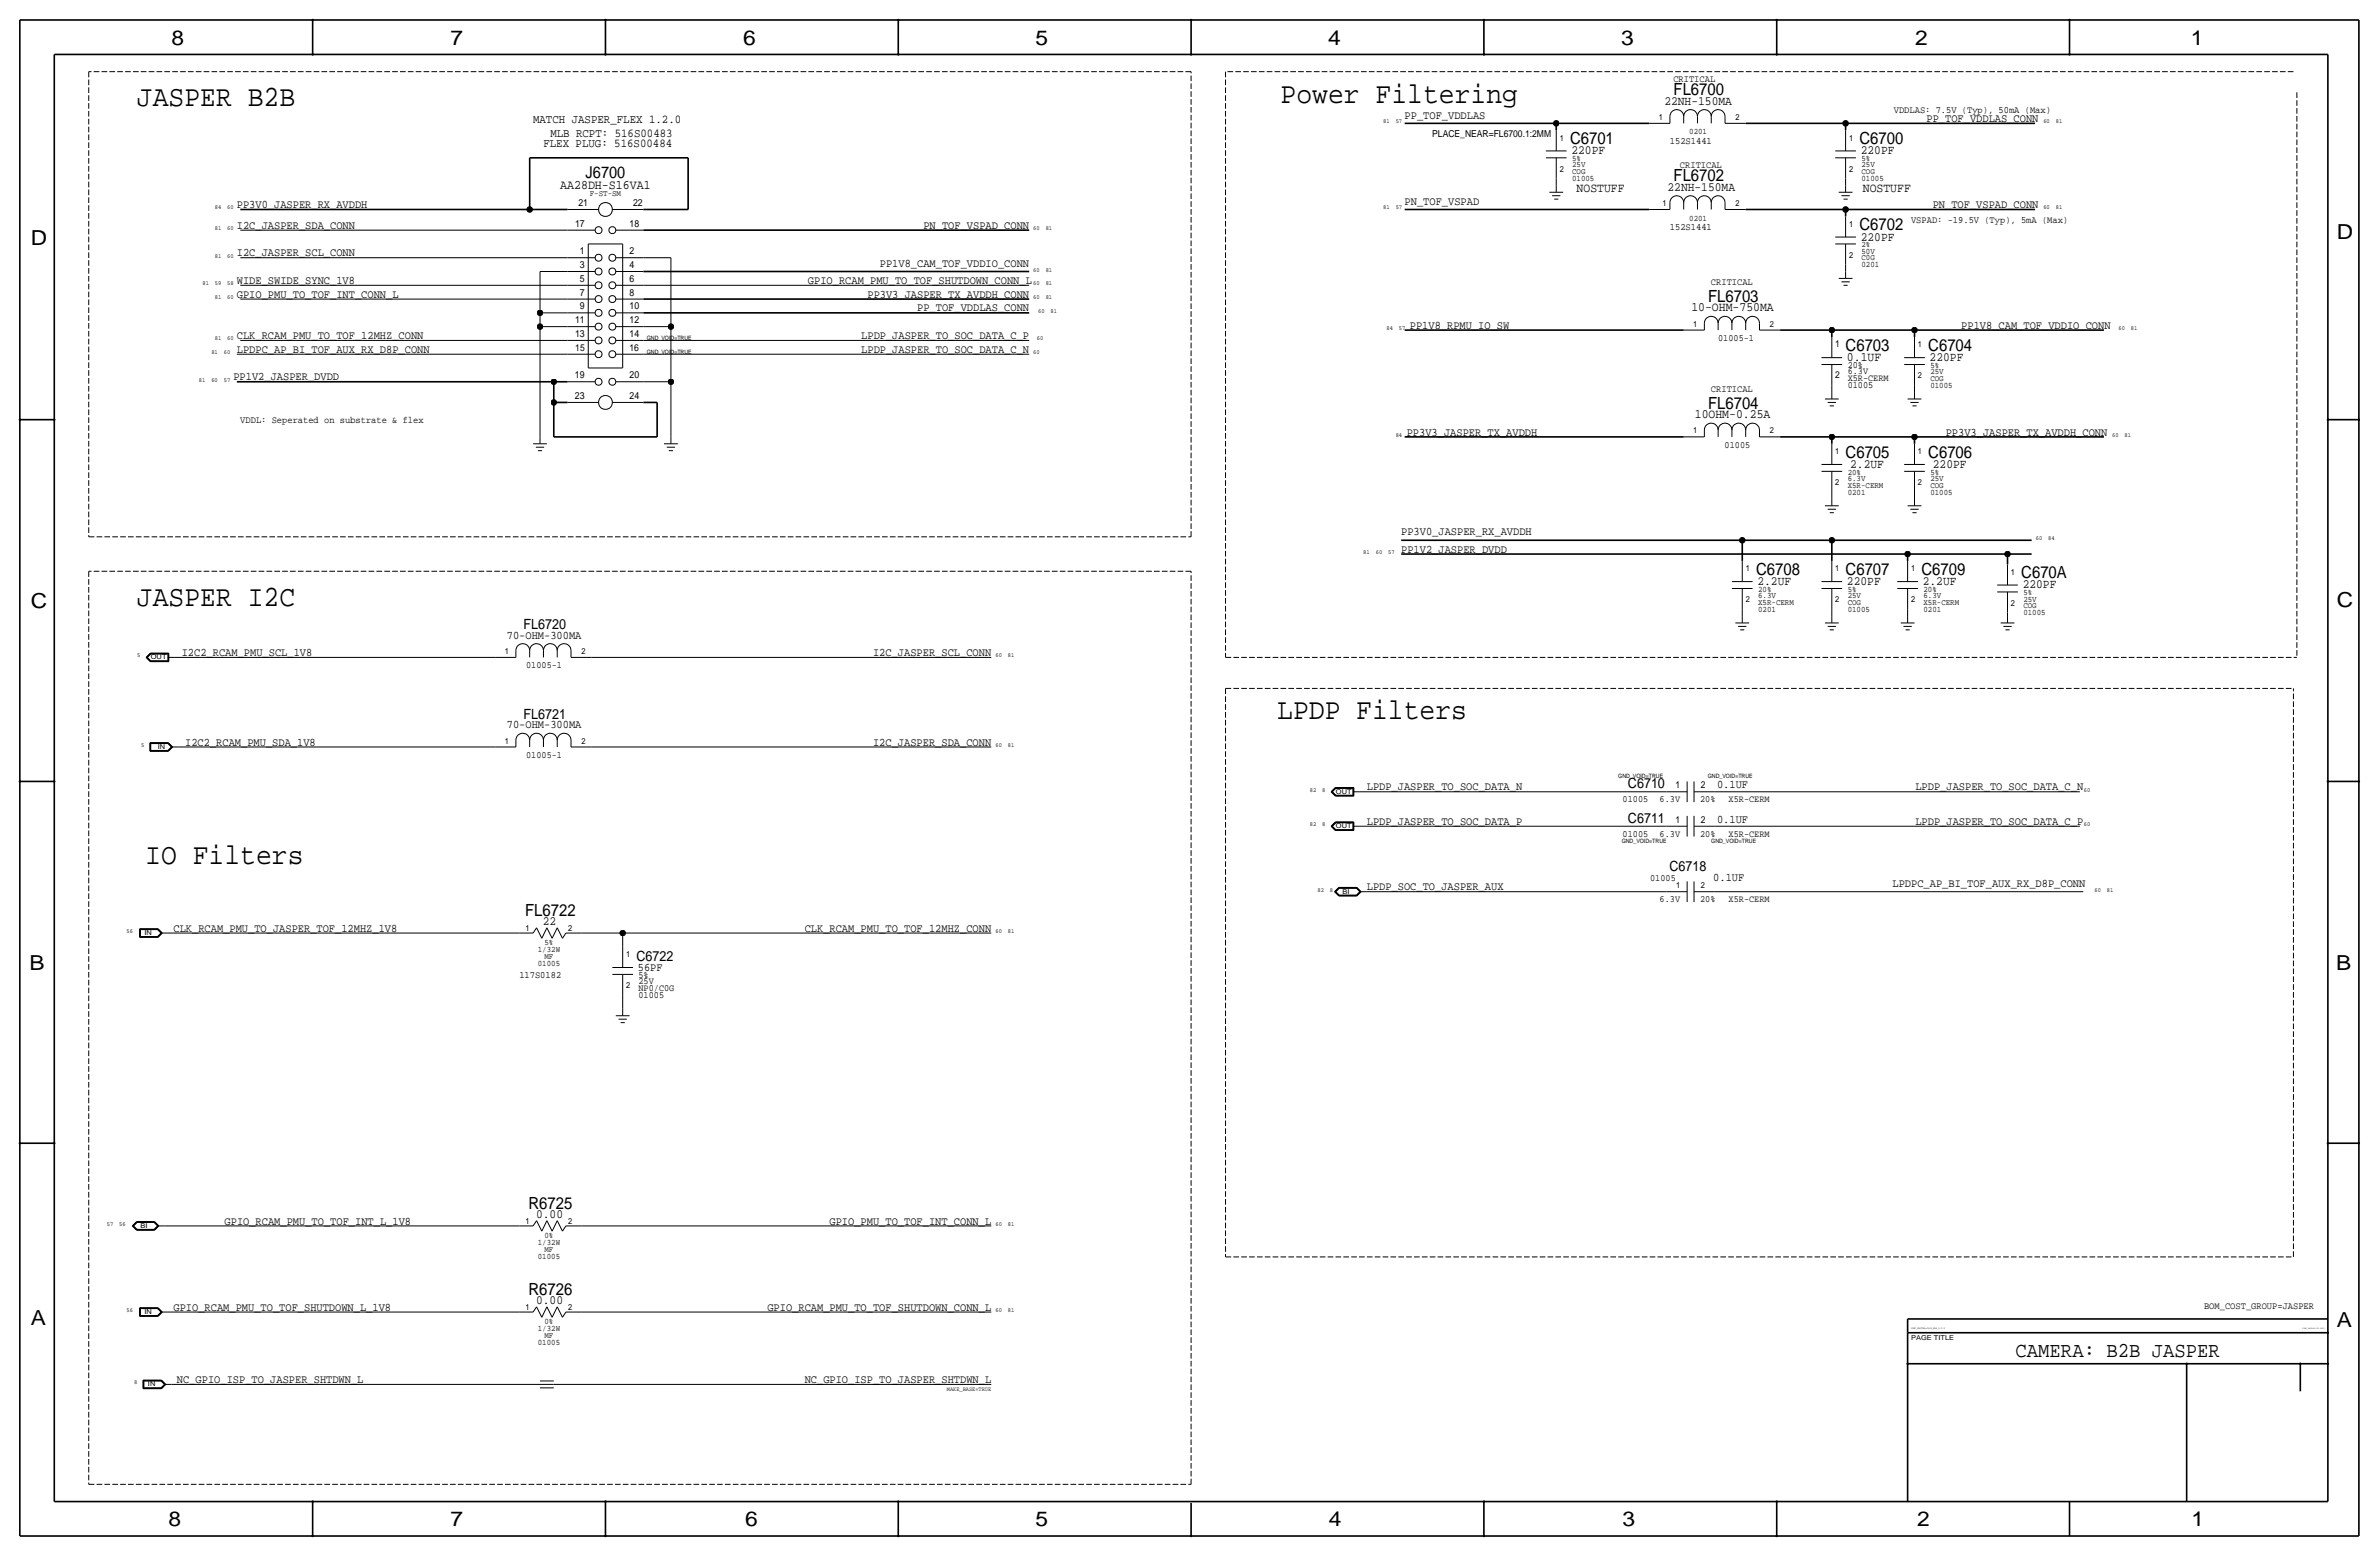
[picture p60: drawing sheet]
<svg xmlns="http://www.w3.org/2000/svg" width="877mm" height="574mm" viewBox="0 0 877 574" stroke-linecap="round" stroke-linejoin="round" font-family="sans-serif">
<defs><g id="words">
<g font-size="10.9">
<text x="50.5" y="39.1">JASPER B2B</text>
<text x="472.1" y="37.8">Power Filtering</text>
<text x="50.5" y="223.3">JASPER I2C</text>
<text x="470.9" y="265.2">LPDP Filters</text>
<text x="53.6" y="318.5">IO Filters</text>
</g>
<text font-size="7.8" x="743.1" y="500.1">CAMERA: B2B JASPER</text>
<g font-size="7.6">
<text x="63.2" y="16.5">8</text>
<text x="166.1" y="16.5">7</text>
<text x="274" y="16.5">6</text>
<text x="381.7" y="16.5">5</text>
<text x="489.7" y="16.5">4</text>
<text x="597.6" y="16.5">3</text>
<text x="706.1" y="16.5">2</text>
<text x="807.7" y="16.5">1</text>
<text x="861.5" y="88.1">D</text>
<text x="11.4" y="90.4">D</text>
<text x="11.4" y="224.3">C</text>
<text x="861.5" y="223.8">C</text>
<text x="10.9" y="357.6">B</text>
<text x="861.3" y="357.4">B</text>
<text x="11.4" y="488.4">A</text>
<text x="861.5" y="489.2">A</text>
<text x="62.2" y="562.6">8</text>
<text x="166.1" y="562.6">7</text>
<text x="274.8" y="562.6">6</text>
<text x="381.7" y="562.6">5</text>
<text x="489.9" y="562.6">4</text>
<text x="598.1" y="562.6">3</text>
<text x="706.8" y="562.6">2</text>
<text x="807.9" y="562.6">1</text>
</g>
<g font-size="6.2">
<text x="617" y="35.1">FL6700</text>
<text x="578.8" y="53.1">C6701</text>
<text x="685.5" y="53.1">C6700</text>
<text x="617" y="66.8">FL6702</text>
<text x="685.5" y="84.8">C6702</text>
<text x="629.7" y="111.3">FL6703</text>
<text x="680.4" y="129.3">C6703</text>
<text x="710.9" y="129.3">C6704</text>
<text x="629.7" y="150.6">FL6704</text>
<text x="680.4" y="168.7">C6705</text>
<text x="710.9" y="168.7">C6706</text>
<text x="647.4" y="211.8">C6708</text>
<text x="680.4" y="211.8">C6707</text>
<text x="708.4" y="211.8">C6709</text>
<text x="745.2" y="213.1">C670A</text>
<text x="193.6" y="337.6">FL6722</text>
<text x="194.8" y="445.5">R6725</text>
<text x="194.8" y="477.3">R6726</text>
</g>
<text font-size="6" x="215.9" y="65.8">J6700</text>
<g font-size="5.2">
<text x="193" y="231.9">FL6720</text>
<text x="193" y="264.9">FL6721</text>
<text x="600.2" y="290.6">C6710</text>
<text x="600.2" y="303.3">C6711</text>
<text x="615.4" y="321.1">C6718</text>
<text x="234.6" y="354.1">C6722</text>
</g>
<text font-size="4.8" x="206.5" y="69.6">AA28DH-S16VA1</text>
<g font-size="4.7">
<text x="613.6" y="38.6">22NH-150MA</text>
<text x="579.3" y="56.9">220PF</text>
<text x="686" y="56.9">220PF</text>
<text x="581.2" y="70.9">NOSTUFF</text>
<text x="614.8" y="70.4">22NH-150MA</text>
<text x="686.8" y="70.9">NOSTUFF</text>
<text x="686" y="88.6">220PF</text>
<text x="623.6" y="114.8">10-OHM-750MA</text>
<text x="680.9" y="133.1">0.1UF</text>
<text x="711.4" y="133.1">220PF</text>
<text x="624.8" y="154.2">10OHM-0.25A</text>
<text x="682.1" y="172.5">2.2UF</text>
<text x="712.6" y="172.5">220PF</text>
<text x="647.9" y="215.6">2.2UF</text>
<text x="680.9" y="215.6">220PF</text>
<text x="708.9" y="215.6">2.2UF</text>
<text x="745.7" y="216.9">220PF</text>
<text x="200.1" y="341.1">22</text>
<text x="197.7" y="449.1">0.00</text>
<text x="197.7" y="480.8">0.00</text>
</g>
<g font-size="4.4">
<text x="196.5" y="45.5">MATCH JASPER_FLEX 1.2.0</text>
<text x="202.9" y="50.5">MLB RCPT: 516S00483</text>
<text x="200.4" y="54.4">FLEX PLUG: 516S00484</text>
</g>
<g font-size="4.3">
<text x="517.9" y="43.7">PP_TOF_VDDLAS</text>
<text x="710.3" y="45">PP_TOF_VDDLAS_CONN</text>
<text x="87.3" y="76.7">PP3V0_JASPER_RX_AVDDH</text>
<text x="517.9" y="75.4">PN_TOF_VSPAD</text>
<text x="712.6" y="76.7">PN_TOF_VSPAD_CONN</text>
<text x="87.3" y="84.3">I2C_JASPER_SDA_CONN</text>
<text x="340.4" y="84.3">PN_TOF_VSPAD_CONN</text>
<text x="87.3" y="94.5">I2C_JASPER_SCL_CONN</text>
<text x="324.4" y="98.3">PP1V8_CAM_TOF_VDDIO_CONN</text>
<text x="87.3" y="104.6">WIDE_SWIDE_SYNC_1V8</text>
<text x="297.9" y="104.6">GPIO_RCAM_PMU_TO_TOF_SHUTDOWN_CONN_L</text>
<text x="87.3" y="109.7">GPIO_PMU_TO_TOF_INT_CONN_L</text>
<text x="319.8" y="109.7">PP3V3_JASPER_TX_AVDDH_CONN</text>
<text x="338.1" y="114.8">PP_TOF_VDDLAS_CONN</text>
<text x="87.3" y="125">CLK_RCAM_PMU_TO_TOF_12MHZ_CONN</text>
<text x="317.5" y="125">LPDP_JASPER_TO_SOC_DATA_C_P</text>
<text x="519.8" y="121.2">PP1V8_RPMU_IO_SW</text>
<text x="723.1" y="121.2">PP1V8_CAM_TOF_VDDIO_CONN</text>
<text x="87.3" y="130.1">LPDPC_AP_BI_TOF_AUX_RX_D8P_CONN</text>
<text x="317.5" y="130">LPDP_JASPER_TO_SOC_DATA_C_N</text>
<text x="86.1" y="140.2">PP1V2_JASPER_DVDD</text>
<text x="518.6" y="160.5">PP3V3_JASPER_TX_AVDDH</text>
<text x="717.3" y="160.5">PP3V3_JASPER_TX_AVDDH_CONN</text>
<text x="516.6" y="197.4">PP3V0_JASPER_RX_AVDDH</text>
<text x="516.6" y="203.7">PP1V2_JASPER_DVDD</text>
<text x="186.9" y="235.5">70-OHM-300MA</text>
<text x="67" y="241.8">I2C2_RCAM_PMU_SCL_1V8</text>
<text x="321.9" y="241.8">I2C_JASPER_SCL_CONN</text>
<text x="186.9" y="268.5">70-OHM-300MA</text>
<text x="68.3" y="274.8">I2C2_RCAM_PMU_SDA_1V8</text>
<text x="321.9" y="274.8">I2C_JASPER_SDA_CONN</text>
<text x="503.9" y="291.3">LPDP_JASPER_TO_SOC_DATA_N</text>
<text x="633" y="290.6">0.1UF</text>
<text x="706.1" y="291.3">LPDP_JASPER_TO_SOC_DATA_C_N</text>
<text x="503.9" y="304">LPDP_JASPER_TO_SOC_DATA_P</text>
<text x="633" y="303.3">0.1UF</text>
<text x="706.1" y="304">LPDP_JASPER_TO_SOC_DATA_C_P</text>
<text x="503.9" y="328.2">LPDP_SOC_TO_JASPER_AUX</text>
<text x="631.7" y="324.9">0.1UF</text>
<text x="697.7" y="326.9">LPDPC_AP_BI_TOF_AUX_RX_D8P_CONN</text>
<text x="64" y="343.4">CLK_RCAM_PMU_TO_JASPER_TOF_12MHZ_1V8</text>
<text x="296.7" y="343.4">CLK_RCAM_PMU_TO_TOF_12MHZ_CONN</text>
<text x="235.2" y="357.9">56PF</text>
<text x="82.8" y="451.4">GPIO_RCAM_PMU_TO_TOF_INT_L_1V8</text>
<text x="305.8" y="451.4">GPIO_PMU_TO_TOF_INT_CONN_L</text>
<text x="64" y="483.1">GPIO_RCAM_PMU_TO_TOF_SHUTDOWN_L_1V8</text>
<text x="282.9" y="483.1">GPIO_RCAM_PMU_TO_TOF_SHUTDOWN_CONN_L</text>
<text x="65.2" y="509.8">NC_GPIO_ISP_TO_JASPER_SHTDWN_L</text>
<text x="296.7" y="509.8">NC_GPIO_ISP_TO_JASPER_SHTDWN_L</text>
</g>
<g font-size="3.6">
<text x="616.9" y="30.2">CRITICAL</text>
<text x="698.2" y="41.7">VDDLAS: 7.5V (Typ), 50mA (Max)</text>
<text x="615.6" y="53.1">152S1441</text>
<text x="619.3" y="62">CRITICAL</text>
<text x="213.3" y="75.9">21</text>
<text x="233.4" y="75.9">22</text>
<text x="212" y="83.6">17</text>
<text x="232.1" y="83.6">18</text>
<text x="704.5" y="82.3">VSPAD: -19.5V (Typ), 5mA (Max)</text>
<text x="615.6" y="84.8">152S1441</text>
<text x="213.8" y="93.7">1</text>
<text x="232.1" y="93.7">2</text>
<text x="213.8" y="98.8">3</text>
<text x="232.1" y="98.8">4</text>
<text x="213.8" y="103.9">5</text>
<text x="232.1" y="103.9">6</text>
<text x="630.8" y="105.2">CRITICAL</text>
<text x="213.8" y="109">7</text>
<text x="232.1" y="109">8</text>
<text x="212" y="119.1">11</text>
<text x="213.8" y="114">9</text>
<text x="232.1" y="119.1">12</text>
<text x="232.1" y="114">10</text>
<text x="212" y="124.2">13</text>
<text x="232.1" y="124.2">14</text>
<text x="212" y="139.4">19</text>
<text x="232.1" y="139.4">20</text>
<text x="212" y="147">23</text>
<text x="232.1" y="147.1">24</text>
<text x="630.8" y="144.5">CRITICAL</text>
<text x="88.6" y="156">VDDL: Seperated on substrate &amp; flex</text>
<text x="191.5" y="360.4">117S0182</text>
<text x="812.6" y="482.3">BOM_COST_GROUP=JASPER</text>
</g>
<g font-size="3.5">
<text x="528" y="50.5">PLACE_NEAR=FL6700.1:2MM</text>
<text x="633.4" y="125.7">01005-1</text>
<text x="212.1" y="129.2">15</text>
<text x="232.1" y="129.3">16</text>
<text x="676.6" y="128">1</text>
<text x="681.2" y="137.9">6.3V</text>
<text x="681.2" y="135.6">20%</text>
<text x="676.6" y="139.4">2</text>
<text x="681.2" y="140.5">X5R-CERM</text>
<text x="681.2" y="143">01005</text>
<text x="635.8" y="165.1">01005</text>
<text x="194" y="246.4">01005-1</text>
<text x="194" y="279.4">01005-1</text>
<text x="617.7" y="290.6">1</text>
<text x="627.1" y="290.6">2</text>
<text x="598.2" y="295.7">01005</text>
<text x="611.9" y="295.7">6.3V</text>
<text x="626.8" y="295.7">20%</text>
<text x="637.3" y="295.7">X5R-CERM</text>
<text x="617.7" y="303.3">1</text>
<text x="627.1" y="303.3">2</text>
<text x="598.2" y="308.4">01005</text>
<text x="611.9" y="308.4">6.3V</text>
<text x="626.8" y="308.4">20%</text>
<text x="637.3" y="308.4">X5R-CERM</text>
<text x="608.4" y="324.9">01005</text>
<text x="611.9" y="332.5">6.3V</text>
<text x="626.8" y="332.5">20%</text>
<text x="637.3" y="332.5">X5R-CERM</text>
<text x="235.4" y="362.7">25V</text>
<text x="235.4" y="365.3">NP0/C0G</text>
<text x="235.4" y="360.4">5%</text>
<text x="235.4" y="367.8">01005</text>
</g>
<g font-size="3.1">
<text x="611.6" y="44.2">1</text>
<text x="639.8" y="44.2">2</text>
<text x="575" y="51.8">1</text>
<text x="622.8" y="49.5">0201</text>
<text x="681.7" y="51.8">1</text>
<text x="579.6" y="59.4">5%</text>
<text x="686.3" y="59.4">5%</text>
<text x="575" y="63.2">2</text>
<text x="579.6" y="64.3">COG</text>
<text x="579.6" y="61.7">25V</text>
<text x="681.7" y="63.2">2</text>
<text x="686.3" y="64.3">COG</text>
<text x="686.3" y="61.7">25V</text>
<text x="579.6" y="66.8">01005</text>
<text x="686.3" y="66.8">01005</text>
<text x="217.4" y="72.1">F-ST-SM</text>
<text x="612.9" y="75.9">1</text>
<text x="639.8" y="75.9">2</text>
<text x="622.8" y="81.3">0201</text>
<text x="681.7" y="83.6">1</text>
<text x="681.7" y="95">2</text>
<text x="686.3" y="91.2">2%</text>
<text x="686.3" y="93.5">50V</text>
<text x="686.3" y="98.6">0201</text>
<text x="686.3" y="96">C0G</text>
<text x="624.3" y="120.4">1</text>
<text x="652.5" y="120.4">2</text>
<text x="707.1" y="128">1</text>
<text x="711.7" y="135.6">5%</text>
<text x="711.7" y="137.9">25V</text>
<text x="707.1" y="139.4">2</text>
<text x="711.7" y="140.5">COG</text>
<text x="711.7" y="143">01005</text>
<text x="624.3" y="159.8">1</text>
<text x="652.5" y="159.8">2</text>
<text x="676.6" y="167.4">1</text>
<text x="707.1" y="167.4">1</text>
<text x="676.6" y="178.8">2</text>
<text x="681.2" y="179.8">X5R-CERM</text>
<text x="681.2" y="177.3">6.3V</text>
<text x="681.2" y="175">20%</text>
<text x="707.1" y="178.8">2</text>
<text x="711.7" y="179.8">COG</text>
<text x="711.7" y="177.3">25V</text>
<text x="711.7" y="175">5%</text>
<text x="681.2" y="182.4">0201</text>
<text x="711.7" y="182.4">01005</text>
<text x="643.6" y="210.6">1</text>
<text x="676.6" y="210.6">1</text>
<text x="704.5" y="210.6">1</text>
<text x="741.4" y="211.8">1</text>
<text x="643.6" y="222">2</text>
<text x="648.2" y="218.2">20%</text>
<text x="648.2" y="220.5">6.3V</text>
<text x="676.6" y="222">2</text>
<text x="681.2" y="218.2">5%</text>
<text x="681.2" y="220.5">25V</text>
<text x="704.5" y="222">2</text>
<text x="709.1" y="218.2">20%</text>
<text x="709.1" y="220.5">6.3V</text>
<text x="745.9" y="219.5">5%</text>
<text x="745.9" y="221.7">25V</text>
<text x="648.2" y="223">X5R-CERM</text>
<text x="648.2" y="225.6">0201</text>
<text x="681.2" y="225.6">01005</text>
<text x="681.2" y="223">COG</text>
<text x="709.1" y="225.6">0201</text>
<text x="709.1" y="223">X5R-CERM</text>
<text x="741.4" y="223.3">2</text>
<text x="745.9" y="224.3">COG</text>
<text x="745.9" y="226.8">01005</text>
<text x="186.1" y="241">1</text>
<text x="214.3" y="241">2</text>
<text x="186.1" y="274.1">1</text>
<text x="214.3" y="274.1">2</text>
<text x="617.9" y="327.4">1</text>
<text x="627.1" y="327.4">2</text>
<text x="193.7" y="343.2">1</text>
<text x="209.5" y="343.2">2</text>
<text x="198.3" y="351">1/32W</text>
<text x="200.7" y="353.6">MF</text>
<text x="200.7" y="348.5">5%</text>
<text x="230.8" y="352.8">1</text>
<text x="198.3" y="356.1">01005</text>
<text x="230.8" y="364.2">2</text>
<text x="193.7" y="451.1">1</text>
<text x="209.5" y="451.1">2</text>
<text x="198.3" y="459">1/32W</text>
<text x="200.7" y="456.4">0%</text>
<text x="200.7" y="461.5">MF</text>
<text x="198.3" y="464.1">01005</text>
<text x="193.7" y="482.9">1</text>
<text x="209.5" y="482.9">2</text>
<text x="198.3" y="490.7">1/32W</text>
<text x="200.7" y="488.2">0%</text>
<text x="198.3" y="495.8">01005</text>
<text x="200.7" y="493.3">MF</text>
</g>
<g font-size="2.5">
<text x="55.6" y="243.1">OUT</text>
<text x="58.2" y="276.1">IN</text>
<text x="492.5" y="292.6">OUT</text>
<text x="492.5" y="305.3">OUT</text>
<text x="495" y="329.4">BI</text>
<text x="53.3" y="344.7">IN</text>
<text x="51.8" y="452.6">BI</text>
<text x="53.3" y="484.4">IN</text>
<text x="704.5" y="493.8">PAGE TITLE</text>
<text x="54.6" y="511">IN</text>
</g>
<g font-size="2.3">
<text x="510" y="45.5">81</text>
<text x="514.6" y="45.5">57</text>
<text x="753.3" y="45.5">60</text>
<text x="757.9" y="45.5">81</text>
<text x="79.2" y="77.2">84</text>
<text x="83.8" y="77.2">60</text>
<text x="510" y="77.2">81</text>
<text x="514.6" y="77.2">57</text>
<text x="753.3" y="77.2">60</text>
<text x="757.9" y="77.2">81</text>
<text x="79.2" y="84.8">81</text>
<text x="83.8" y="84.8">60</text>
<text x="381" y="84.8">60</text>
<text x="385.5" y="84.8">81</text>
<text x="79.2" y="95">81</text>
<text x="83.8" y="95">60</text>
<text x="380.9" y="100.1">60</text>
<text x="385.5" y="100.1">81</text>
<text x="74.6" y="105.2">81</text>
<text x="79.2" y="105.2">59</text>
<text x="83.8" y="105.2">58</text>
<text x="380.9" y="105.2">60</text>
<text x="385.5" y="105.2">81</text>
<text x="79.2" y="110.2">81</text>
<text x="83.8" y="110.2">60</text>
<text x="380.9" y="110.2">60</text>
<text x="385.5" y="110.2">81</text>
<text x="382.7" y="115.3">60</text>
<text x="387.3" y="115.3">81</text>
<text x="79.2" y="125.5">81</text>
<text x="83.8" y="125.5">60</text>
<text x="382.2" y="125.5">60</text>
<text x="511.1" y="121.7">84</text>
<text x="515.7" y="121.7">57</text>
<text x="781" y="121.7">60</text>
<text x="785.6" y="121.7">81</text>
<text x="77.9" y="130.6">81</text>
<text x="82.5" y="130.6">60</text>
<text x="380.9" y="130.6">60</text>
<text x="73.4" y="140.7">81</text>
<text x="77.9" y="140.7">60</text>
<text x="82.5" y="140.7">57</text>
<text x="514.6" y="161">84</text>
<text x="778.7" y="161">60</text>
<text x="783.3" y="161">81</text>
<text x="750.5" y="199.1">60</text>
<text x="755.1" y="199.1">84</text>
<text x="502.6" y="204.2">81</text>
<text x="507.2" y="204.2">60</text>
<text x="511.8" y="204.2">57</text>
<text x="50.6" y="242.3">5</text>
<text x="367" y="242.3">60</text>
<text x="371.6" y="242.3">81</text>
<text x="52" y="275.3">5</text>
<text x="367" y="275.3">60</text>
<text x="371.6" y="275.3">81</text>
<text x="482.9" y="291.8">82</text>
<text x="487.5" y="291.8">8</text>
<text x="768.3" y="291.8">60</text>
<text x="482.9" y="304.5">82</text>
<text x="487.5" y="304.5">8</text>
<text x="768.3" y="304.5">60</text>
<text x="485.7" y="328.7">82</text>
<text x="490.3" y="328.7">8</text>
<text x="772.2" y="328.7">60</text>
<text x="776.7" y="328.7">81</text>
<text x="46.6" y="343.9">56</text>
<text x="367" y="343.9">60</text>
<text x="371.6" y="343.9">81</text>
<text x="39.4" y="451.9">57</text>
<text x="43.9" y="451.9">56</text>
<text x="367" y="451.9">60</text>
<text x="371.6" y="451.9">81</text>
<text x="46.6" y="483.6">56</text>
<text x="367" y="483.6">60</text>
<text x="371.6" y="483.6">81</text>
<text x="49.5" y="510.3">8</text>
</g>
<g font-size="2.2">
<text x="238.5" y="125.5">GND_VOID=TRUE</text>
<text x="238.5" y="130.6">GND_VOID=TRUE</text>
<text x="596.6" y="286.8">GND_VOID=TRUE</text>
<text x="629.6" y="286.8">GND_VOID=TRUE</text>
<text x="597.9" y="310.9">GND_VOID=TRUE</text>
<text x="630.9" y="310.9">GND_VOID=TRUE</text>
<text x="349.1" y="512.8">MAKE_BASE=TRUE</text>
</g>
<text font-size=".9" x="704.5" y="490">SYNC_MASTER=J523_MLB_9.0.0</text>
<text font-size=".8" x="848.9" y="490">SYNC_DATE=09/09/2020</text>
</g></defs>
<g fill="none" stroke="#000" stroke-width=".6">
<path d="M7.3 7.4v558.8zM7.3 7.4h862.3zM115.3 7.4v12.7zM223.2 7.4v12.7zM331.2 7.4v12.7zM439.1 7.4v12.7zM547.1 7.4v12.7zM655 7.4v12.7zM763 7.4v12.7zM869.6 7.4v558.8zM20 20.1v533.4zM20 20.1h838.2z"/>
<path d="M858.2 20.1v533.4zM195.3 58.2v19zM195.3 58.2h58.4zM253.7 58.2v19zM517.9 45.5h55.8zM573.7 45.5h34.3zM573.7 45.5v2.5zM643.6 45.5h36.8zM680.4 45.5v2.5zM680.4 45.5h69.9zM88.6 77.2h106.7zM195.3 77.2h13.9z"/>
<path d="M237.2 77.2h16.5zM517.9 77.2h90.1zM643.6 77.2h36.8zM680.4 77.2h69.9zM680.4 77.2v2.6zM237.2 84.8h142.2zM237.2 115.3h142.2zM237.2 110.2h142.2zM237.2 100.1h142.2zM517.9 121.7h102.8zM656.3 121.7h19zM675.3 121.7h30.5z"/>
<path d="M675.3 121.7v2.5zM705.8 121.7h69.9zM705.8 121.7v2.5zM7.3 154.7h12.7zM87.3 140.7h116.9zM204.2 140.7v7.6zM204.2 140.7h5zM204.2 148.3h5zM204.2 148.3v12.7zM237.2 148.3h5.1zM242.3 148.3v12.7zM858.2 154.7h11.4z"/>
<path d="M204.2 161h38.1zM517.9 161h102.8zM656.3 161h19zM675.3 161h30.5zM675.3 161v2.6zM705.8 161v2.6zM705.8 161h69.9zM516.6 199.1h125.7zM642.3 199.1h33zM642.3 199.1v7.7zM675.3 199.1h73.7zM675.3 199.1v7.7z"/>
<path d="M516.6 204.2h186.7zM703.3 204.2h36.8zM703.3 204.2v2.6zM740.1 204.2h8.9zM740.1 204.2v3.8zM7.3 288h12.7zM858.2 288h11.4zM7.3 421.4h12.7zM858.2 421.4h11.4zM703.3 486.2h154.9zM703.3 486.2v5zM703.3 491.2h154.9z"/>
<path d="M703.3 491.2v62.3zM703.3 502.7h154.9zM806.1 502.7v50.8zM848.1 502.7v10.1zM20 553.5h838.2zM115.3 553.5v12.7zM223.2 553.5v12.7zM331.2 553.5v12.7zM439.1 554v12.2zM547.1 553.5v12.7zM655 553.5v12.7zM763 553.5v12.7z"/>
<path d="M7.3 566.2h862.3z"/>
</g>
<g fill="none" stroke="#000" stroke-width=".37">
<path d="M569.9 55.6h7.6zM569.9 58.2h7.6zM573.7 48v7.6zM573.7 58.2v7.6zM608 45.5h7.6zM615.6 42.9v2.6zM615.6 42.9a2.54 2.54 0 0 1 2.6-2.5 2.54 2.54 0 0 1 2.5 2.5 2.54 2.54 0 0 1 2.6-2.5 2.54 2.54 0 0 1 2.5 2.5 2.54 2.54 0 0 1 2.5-2.5 2.54 2.54 0 0 1 2.6 2.5 2.54 2.54 0 0 1 2.5-2.5 2.54 2.54 0 0 1 2.6 2.5M620.7 42.9v2.6zM625.8 42.9v2.6zM630.9 42.9v2.6zM636 42.9v2.6zM636 45.5h7.6z"/>
<path d="M676.6 55.6h7.6zM676.6 58.2h7.6zM680.4 48v7.6zM680.4 58.2v7.6zM209.2 77.2h11.5zM225.8 77.2h11.4zM571.2 70.9h5.1zM572.2 72.1h3.1zM573 73.4h1.5zM573.7 65.8v2.5zM573.7 68.3v2.6zM608 77.2h7.6z"/>
<path d="M615.6 74.7v2.5zM615.6 74.7a2.54 2.54 0 0 1 2.6-2.5 2.54 2.54 0 0 1 2.5 2.5 2.54 2.54 0 0 1 2.6-2.5 2.54 2.54 0 0 1 2.5 2.5 2.54 2.54 0 0 1 2.5-2.5 2.54 2.54 0 0 1 2.6 2.5 2.54 2.54 0 0 1 2.5-2.5 2.54 2.54 0 0 1 2.6 2.5M620.7 74.7v2.5zM625.8 74.7v2.5zM630.9 74.7v2.5zM636 74.7v2.5zM636 77.2h7.6zM677.9 70.9h5.1zM678.9 72.1h3zM679.7 73.4h1.5zM680.4 65.8v2.5zM680.4 68.3v2.6z"/>
<path d="M680.4 79.8v7.6zM88.6 84.8h120.6zM88.6 95h120.6zM209.2 95h10.2zM209.2 84.8h10.2zM216.9 89.9v45.7zM216.9 89.9h12.7zM227 84.8h10.2zM227 95h10.2zM229.6 89.9v45.7zM237.2 95h10.1zM247.3 95v25.4z"/>
<path d="M676.6 87.4h7.6zM676.6 89.9h7.6zM680.4 97.5v2.6zM680.4 89.9v7.6zM88.6 105.2h120.6zM88.6 110.2h120.6zM199.1 115.3v5.1zM199.1 115.3h10.1zM199.1 100.1v15.2zM199.1 100.1h10.1zM209.2 100.1h10.2zM209.2 110.2h10.2z"/>
<path d="M209.2 105.2h10.2zM209.2 115.3h10.2zM227 115.3h10.2zM227 110.2h10.2zM227 105.2h10.2zM227 100.1h10.2zM237.2 105.2h142.2zM628.3 119.1v2.6zM628.3 119.1a2.54 2.54 0 0 1 2.6-2.5 2.54 2.54 0 0 1 2.5 2.5 2.54 2.54 0 0 1 2.6-2.5 2.54 2.54 0 0 1 2.5 2.5 2.54 2.54 0 0 1 2.5-2.5 2.54 2.54 0 0 1 2.6 2.5 2.54 2.54 0 0 1 2.5-2.5 2.54 2.54 0 0 1 2.6 2.5M633.4 119.1v2.6zM638.5 119.1v2.6zM643.6 119.1v2.6z"/>
<path d="M648.7 119.1v2.6zM677.9 102.6h5.1zM678.9 103.9h3zM679.7 105.2h1.5zM680.4 100.1v2.5zM87.3 130.6h121.9zM88.6 125.5h120.6zM199.1 120.4v40.6zM199.1 120.4h10.1zM209.2 125.5h10.2zM209.2 120.4h10.2zM209.2 130.6h10.2z"/>
<path d="M216.9 135.6h12.7zM227 120.4h10.2zM227 130.6h10.2zM227 125.5h10.2zM237.2 120.4h10.1zM237.2 130.6h142.2zM237.2 125.5h142.2zM247.3 120.4v20.3zM620.7 121.7h7.6zM648.7 121.7h7.6zM671.5 131.8h7.6zM671.5 134.4h7.6z"/>
<path d="M675.3 124.2v7.6zM675.3 134.4v7.6zM702 131.8h7.6zM702 134.4h7.6zM705.8 124.2v7.6zM705.8 134.4v7.6zM209.2 140.7h10.2zM209.2 148.3h11.5zM225.8 148.3h11.4zM227 140.7h10.2zM237.2 140.7h10.1zM247.3 140.7v20.3z"/>
<path d="M628.3 158.5v2.5zM628.3 158.5a2.54 2.54 0 0 1 2.6-2.5 2.54 2.54 0 0 1 2.5 2.5 2.54 2.54 0 0 1 2.6-2.5 2.54 2.54 0 0 1 2.5 2.5 2.54 2.54 0 0 1 2.5-2.5 2.54 2.54 0 0 1 2.6 2.5 2.54 2.54 0 0 1 2.5-2.5 2.54 2.54 0 0 1 2.6 2.5M633.4 158.5v2.5zM638.5 158.5v2.5zM643.6 158.5v2.5zM648.7 158.5v2.5zM672.8 147.1h5.1zM673.8 148.3h3.1zM674.6 149.6h1.5zM675.3 142v2.5zM675.3 144.5v2.6zM703.3 147.1h5.1z"/>
<path d="M704.3 148.3h3zM705.1 149.6h1.5zM705.8 142v2.5zM705.8 144.5v2.6zM196.5 163.6h5.1zM197.6 164.8h3zM198.3 166.1h1.5zM199.1 161v2.6zM244.8 163.6h5.1zM245.8 164.8h3.1zM246.6 166.1h1.5zM247.3 161v2.6z"/>
<path d="M620.7 161h7.6zM648.7 161h7.6zM671.5 171.2h7.6zM671.5 173.7h7.6zM675.3 163.6v7.6zM675.3 173.7v7.7zM702 171.2h7.6zM702 173.7h7.6zM705.8 163.6v7.6zM705.8 173.7v7.7zM672.8 186.4h5.1zM673.8 187.7h3.1z"/>
<path d="M674.6 189h1.5zM675.3 181.4v2.5zM675.3 183.9v2.5zM703.3 186.4h5.1zM704.3 187.7h3zM705.1 189h1.5zM705.8 181.4v2.5zM705.8 183.9v2.5zM638.5 214.4h7.6zM638.5 216.9h7.6zM642.3 206.8v7.6zM642.3 216.9v7.6z"/>
<path d="M671.5 214.4h7.6zM671.5 216.9h7.6zM675.3 206.8v7.6zM675.3 216.9v7.6zM699.5 214.4h7.6zM699.5 216.9h7.6zM703.3 206.8v7.6zM703.3 216.9v7.6zM736.3 215.6h7.6zM736.3 218.2h7.6zM740.1 208v7.6zM740.1 218.2v7.6z"/>
<path d="M190.2 239.8v2.5zM190.2 239.8a2.54 2.54 0 0 1 2.5-2.5 2.54 2.54 0 0 1 2.6 2.5 2.54 2.54 0 0 1 2.5-2.5 2.54 2.54 0 0 1 2.6 2.5 2.54 2.54 0 0 1 2.5-2.5 2.54 2.54 0 0 1 2.5 2.5 2.54 2.54 0 0 1 2.6-2.5 2.54 2.54 0 0 1 2.5 2.5M195.3 239.8v2.5zM200.4 239.8v2.5zM205.4 239.8v2.5zM210.5 239.8v2.5zM639.8 229.6h5.1zM640.8 230.9h3zM641.6 232.2h1.5zM642.3 224.5v2.6zM642.3 227.1v2.5zM672.8 229.6h5.1z"/>
<path d="M673.8 230.9h3.1zM674.6 232.2h1.5zM675.3 224.5v2.6zM675.3 227.1v2.5zM700.7 229.6h5.1zM701.8 230.9h3zM702.5 232.2h1.5zM703.3 224.5v2.6zM703.3 227.1v2.5zM737.6 229.6h5zM738.6 230.9h3zM739.3 232.2h1.6z"/>
<path d="M740.1 225.8v1.3zM740.1 227.1v2.5zM53.8 242.3l1.6-1.6zM53.8 242.3l1.6 1.6zM54 242.3l1.5 1.5zM54.2 242.3l1.3-1.4zM54.2 242.3l1.3 1.4zM54.3 242.3l1.3-1.3zM54.3 242.3l1.3 1.3zM55.4 240.7h6.8zM55.4 243.9h6.8zM55.5 240.8l-1.5 1.5z"/>
<path d="M55.5 240.8h6.6zM55.5 243.8h6.6zM55.5 240.9h6.5zM55.5 243.7h6.5zM55.6 241h6.3zM55.6 243.6h6.3zM61.9 242.3h2.6zM61.9 241v2.6zM62 240.9v2.8zM62.1 240.8v3zM62.2 240.7v3.2zM64.5 242.3h118.1z"/>
<path d="M182.6 242.3h7.6zM210.5 242.3h7.6zM218.1 242.3h147.4zM55.3 273.8h6.8zM55.3 273.8v3.1zM55.3 276.9h6.8zM55.4 273.9h6.6zM55.4 273.9v2.9zM55.4 276.8h6.6zM55.5 274h6.5zM55.5 274v2.7zM55.5 276.7h6.5z"/>
<path d="M55.6 274.1h6.3zM55.6 274.1v2.5zM55.6 276.6h6.3zM61.9 274.1l1.3 1.2zM62 274l1.3 1.3zM62 276.7l1.3-1.4zM62 273.9l1.5 1.4zM62.1 273.8l1.6 1.5zM63.2 275.3h2.5zM63.2 275.3l-1.3 1.3zM63.5 275.3l-1.5 1.5zM63.7 275.3l-1.6 1.6z"/>
<path d="M65.7 275.3h116.9zM182.6 275.3h7.6zM190.2 272.8v2.5zM190.2 272.8a2.54 2.54 0 0 1 2.5-2.5 2.54 2.54 0 0 1 2.6 2.5 2.54 2.54 0 0 1 2.5-2.5 2.54 2.54 0 0 1 2.6 2.5 2.54 2.54 0 0 1 2.5-2.5 2.54 2.54 0 0 1 2.5 2.5 2.54 2.54 0 0 1 2.6-2.5 2.54 2.54 0 0 1 2.5 2.5M195.3 272.8v2.5zM200.4 272.8v2.5zM205.4 272.8v2.5zM210.5 275.3h7.6zM210.5 272.8v2.5zM218.1 275.3h147.4zM490.7 291.8l1.6 1.6zM490.9 291.8l1.5-1.4z"/>
<path d="M490.9 291.8l1.5 1.5zM491 291.8l1.4-1.3zM491 291.8l1.4 1.4zM491.2 291.8l1.3 1.3zM492.3 290.3l-1.6 1.5zM492.3 290.3h6.8zM492.3 293.4h6.8zM492.4 290.4h6.6zM492.4 293.3h6.6zM492.4 290.5h6.5zM492.4 293.2h6.5zM492.5 290.6l-1.3 1.2z"/>
<path d="M492.5 290.6h6.3zM492.5 293.1h6.3zM498.8 291.8h2.5zM498.8 290.6v2.5zM498.9 290.5v2.7zM499 290.4v2.9zM499.1 290.3v3.1zM501.3 291.8h113.1zM614.4 291.8h7.6zM622 288v7.7zM624.5 291.8h7.7zM624.5 288v7.7z"/>
<path d="M632.2 291.8h134.6zM490.7 304.5l1.6 1.6zM490.9 304.5l1.5-1.4zM490.9 304.5l1.5 1.5zM491 304.5l1.4-1.3zM491 304.5l1.4 1.4zM491.2 304.5l1.3 1.3zM492.3 303l-1.6 1.5zM492.3 303h6.8zM492.3 306.1h6.8zM492.4 303.1h6.6zM492.4 306h6.6z"/>
<path d="M492.4 303.2h6.5zM492.4 305.9h6.5zM492.5 303.3l-1.3 1.2zM492.5 303.3h6.3zM492.5 305.8h6.3zM498.8 304.5h2.5zM498.8 303.3v2.5zM498.9 303.2v2.7zM499 303.1v2.9zM499.1 303v3.1zM501.3 304.5h113.1zM614.4 304.5h7.6z"/>
<path d="M622 300.7v7.7zM624.5 304.5h7.7zM624.5 300.7v7.7zM632.2 304.5h134.6zM492 328.7l1.6 1.6zM492.1 328.7l1.5-1.5zM492.1 328.7l1.5 1.4zM492.3 328.7l1.4-1.4zM492.3 328.7l1.4 1.3zM492.5 328.7l1.2-1.3zM492.5 328.7l1.2 1.2zM493.6 327.1l-1.6 1.6z"/>
<path d="M493.6 330.3h6.6zM493.6 327.1h6.6zM493.6 330.1h6.6zM493.6 327.2h6.6zM493.7 330h6.4zM493.7 327.3h6.4zM493.7 329.9h6.4zM493.7 327.4h6.4zM500.1 327.4l1.2 1.3zM500.1 330l1.4-1.3zM500.1 327.3l1.4 1.4zM500.2 330.1l1.4-1.4z"/>
<path d="M500.2 327.2l1.4 1.5zM500.2 327.1l1.6 1.6zM501.3 328.7l-1.2 1.2zM501.3 328.7h2.6zM501.8 328.7l-1.6 1.6zM503.9 328.7h110.5zM614.4 328.7h7.6zM622 324.9v7.6zM624.5 328.7h7.7zM624.5 324.9v7.6zM632.2 328.7h135.8zM51.5 342.3v3.2z"/>
<path d="M51.5 345.5h6.8zM51.5 342.3h6.8zM51.6 342.4h6.6zM51.6 342.4v3zM51.6 345.4h6.6zM51.7 342.5h6.5zM51.7 342.5v2.8zM51.7 345.3h6.5zM51.8 342.6h6.3zM51.8 342.6v2.6zM51.8 345.2h6.3zM58.1 342.6l1.3 1.3z"/>
<path d="M58.1 345.2l1.3-1.3zM58.2 342.5l1.3 1.4zM58.2 345.3l1.3-1.4zM58.2 342.4l1.5 1.5zM58.3 342.3l1.5 1.6zM58.3 345.5l1.5-1.6zM59.4 343.9h2.5zM59.7 343.9l-1.5 1.5zM61.9 343.9h129.6zM191.5 343.9h5zM197.8 342l-1.3 1.9zM197.8 342l1.9 3.8z"/>
<path d="M201.6 342l-1.9 3.8zM201.6 342l2 3.8zM205.4 342l2 3.8zM205.4 342l-1.8 3.8zM208.6 343.9h5.7zM208.6 343.9l-1.2 1.9zM214.3 343.9h15.3zM225.8 356.6h7.6zM225.8 359.2h7.6zM229.6 343.9h135.9zM229.6 343.9v5.1zM229.6 349v7.6z"/>
<path d="M229.6 359.2v7.6zM227 374.4h5.1zM228 375.7h3.1zM228.8 376.9h1.5zM229.6 366.8v5.1zM229.6 371.9v2.5zM48.8 451.9l1.5-1.6zM48.8 451.9l1.5 1.5zM48.9 451.9l1.5-1.5zM48.9 451.9l1.5 1.4zM49.1 451.9l1.3-1.4zM49.1 451.9l1.3 1.3z"/>
<path d="M49.2 451.9l1.3 1.2zM50.3 453.4h6.7zM50.3 450.3h6.7zM50.4 453.3h6.5zM50.4 450.4h6.5zM50.4 453.2h6.5zM50.4 450.5h6.5zM50.5 450.6l-1.3 1.3zM50.5 453.1h6.3zM50.5 450.6h6.3zM56.8 450.6l1.3 1.3zM56.9 453.2l1.4-1.3z"/>
<path d="M56.9 450.5l1.4 1.4zM56.9 453.3l1.5-1.4zM56.9 450.4l1.5 1.5zM57 450.3l1.6 1.6zM58.1 451.9l-1.3 1.2zM58.1 451.9h2.6zM58.6 451.9l-1.6 1.5zM60.7 451.9h130.8zM191.5 451.9h5zM197.8 449.9l-1.3 2zM197.8 449.9l1.9 3.9zM201.6 449.9l-1.9 3.9z"/>
<path d="M201.6 449.9l2 3.9zM205.4 449.9l2 3.9zM205.4 449.9l-1.8 3.9zM208.6 451.9h5.7zM208.6 451.9l-1.2 1.9zM214.3 451.9h151.2zM51.5 482v3.2zM51.5 485.2h6.8zM51.5 482h6.8zM51.6 482.1h6.6zM51.6 482.1v3zM51.6 485.1h6.6z"/>
<path d="M51.7 482.2h6.5zM51.7 482.2v2.8zM51.7 485h6.5zM51.8 482.3h6.3zM51.8 482.3v2.6zM51.8 484.9h6.3zM58.1 482.3l1.3 1.3zM58.1 484.9l1.3-1.3zM58.2 482.2l1.3 1.4zM58.2 485l1.3-1.4zM58.2 482.1l1.5 1.5zM58.3 482l1.5 1.6z"/>
<path d="M58.3 485.2l1.5-1.6zM59.4 483.6h2.5zM59.7 483.6l-1.5 1.5zM61.9 483.6h129.6zM191.5 483.6h5zM197.8 481.7l-1.3 1.9zM197.8 481.7l1.9 3.8zM201.6 481.7l-1.9 3.8zM201.6 481.7l2 3.8zM205.4 481.7l2 3.8zM205.4 481.7l-1.8 3.8zM208.6 483.6h5.7z"/>
<path d="M208.6 483.6l-1.2 1.9zM214.3 483.6h151.2zM52.7 508.7v3.2zM52.7 511.9h6.8zM52.7 508.7h6.8zM52.8 508.8h6.7zM52.8 508.8v3zM52.8 511.8h6.7zM52.9 508.9h6.5zM52.9 508.9v2.8zM52.9 511.7h6.5zM53 509h6.4z"/>
<path d="M53 509v2.6zM53 511.6h6.4zM59.4 509l1.3 1.3zM59.4 511.6l1.3-1.3zM59.4 508.9l1.4 1.4zM59.4 511.7l1.4-1.4zM59.5 508.8l1.5 1.5zM59.5 511.8l1.5-1.5zM59.5 508.7l1.6 1.6zM60.7 510.3h2.5zM61.1 510.3l-1.6 1.6zM63.2 510.3h135.9z"/>
<path d="M199.1 511.6h5.1zM199.1 510.3h5.1zM199.1 509h5.1zM204.2 510.3h161.3z"/>
<circle cx="223.2" cy="77.2" r="2.56"/>
<circle cx="220.7" cy="84.8" r="1.28"/>
<circle cx="220.7" cy="95" r="1.28"/>
<circle cx="225.7" cy="84.8" r="1.28"/>
<circle cx="225.7" cy="95" r="1.28"/>
<circle cx="220.7" cy="105.2" r="1.28"/>
<circle cx="220.7" cy="100.1" r="1.28"/>
<circle cx="220.7" cy="110.2" r="1.28"/>
<circle cx="220.7" cy="115.3" r="1.28"/>
<circle cx="225.7" cy="100.1" r="1.28"/>
<circle cx="225.7" cy="105.2" r="1.28"/>
<circle cx="225.7" cy="115.3" r="1.28"/>
<circle cx="225.7" cy="110.2" r="1.28"/>
<circle cx="220.7" cy="125.5" r="1.28"/>
<circle cx="220.7" cy="130.6" r="1.28"/>
<circle cx="220.7" cy="120.4" r="1.28"/>
<circle cx="225.7" cy="125.5" r="1.28"/>
<circle cx="225.7" cy="130.6" r="1.28"/>
<circle cx="225.7" cy="120.4" r="1.28"/>
<circle cx="220.7" cy="140.7" r="1.28"/>
<circle cx="223.2" cy="148.4" r="2.56"/>
<circle cx="225.7" cy="140.7" r="1.28"/>
</g>
<g fill="none" stroke="#000" stroke-width=".37" stroke-dasharray="2.1 .8" stroke-linecap="butt">
<path d="M32.7 26.4v171.5M439.1 26.4h-406.4M451.8 26.4v215.9M845.5 26.4h-393.7M846.8 34v208.3M32.7 197.9h406.4M439.1 197.9v-171.5M32.7 210.6v336.5M439.1 210.6h-406.4M451.8 242.3h395M451.8 253.7h393.7M451.8 253.7v209.6"/>
<path d="M451.8 463.3h393.7M845.5 463.3v-209.6M32.7 547.1h406.4M439.1 547.1v-336.5"/>
</g>
<g fill="#000" stroke="#000" stroke-width=".37">
<path d="M115.1 7.2h.4v.3h-.4zM115.1 19.9h.4v.3h-.4zM223 7.2h.4v.3h-.4zM223 19.9h.4v.3h-.4zM331 19.9h.4v.3h-.4zM331 7.2h.4v.3h-.4zM438.9 7.2h.4v.3h-.4zM438.9 19.9h.4v.3h-.4zM546.9 7.2h.4v.3h-.4zM546.9 19.9h.4v.3h-.4zM654.8 19.9h.4v.3h-.4zM654.8 7.2h.4v.3h-.4z"/>
<path d="M762.8 19.9h.4v.3h-.4zM762.8 7.2h.4v.3h-.4zM7.1 154.5h.4v.4h-.4zM19.8 154.5h.4v.4h-.4zM858 154.5h.4v.4h-.4zM869.5 154.5h.3v.4h-.3zM7.1 287.9h.4v.3h-.4zM19.8 287.9h.4v.3h-.4zM858 287.9h.4v.3h-.4zM869.5 287.9h.3v.3h-.3zM7.1 421.2h.4v.4h-.4zM19.8 421.2h.4v.4h-.4z"/>
<path d="M858 421.2h.4v.4h-.4zM869.5 421.2h.3v.4h-.3zM858 491.1h.4v.3h-.4zM703.1 502.5h.4v.3h-.4zM806 502.5h.3v.3h-.3zM847.9 502.5h.3v.3h-.3zM858 502.5h.4v.3h-.4zM115.1 553.3h.4v.3h-.4zM223 553.3h.4v.3h-.4zM331 553.3h.4v.3h-.4zM546.9 553.3h.4v.3h-.4zM654.8 553.3h.4v.3h-.4z"/>
<path d="M115.1 566h.4v.3h-.4zM223 566h.4v.3h-.4zM331 566h.4v.3h-.4zM438.9 566h.4v.3h-.4zM546.9 566h.4v.3h-.4zM654.8 566h.4v.3h-.4z"/>
<circle cx="573.7" cy="45.5" r="1.02"/>
<circle cx="680.4" cy="45.5" r="1.02"/>
<circle cx="195.3" cy="77.2" r="1.02"/>
<circle cx="680.4" cy="77.2" r="1.02"/>
<circle cx="199.1" cy="115.3" r="1.02"/>
<circle cx="199.1" cy="120.4" r="1.02"/>
<circle cx="247.3" cy="120.4" r="1.02"/>
<circle cx="675.3" cy="121.7" r="1.02"/>
<circle cx="705.8" cy="121.7" r="1.02"/>
<circle cx="204.2" cy="148.3" r="1.02"/>
<circle cx="204.2" cy="140.7" r="1.02"/>
<circle cx="247.3" cy="140.7" r="1.02"/>
<circle cx="675.3" cy="161" r="1.02"/>
<circle cx="705.8" cy="161" r="1.02"/>
<circle cx="642.3" cy="199.1" r="1.02"/>
<circle cx="675.3" cy="199.1" r="1.02"/>
<circle cx="703.3" cy="204.2" r="1.02"/>
<circle cx="740.1" cy="204.2" r="1.02"/>
<circle cx="229.6" cy="343.9" r="1.02"/>
</g>
<use href="#words"/>
</svg>
